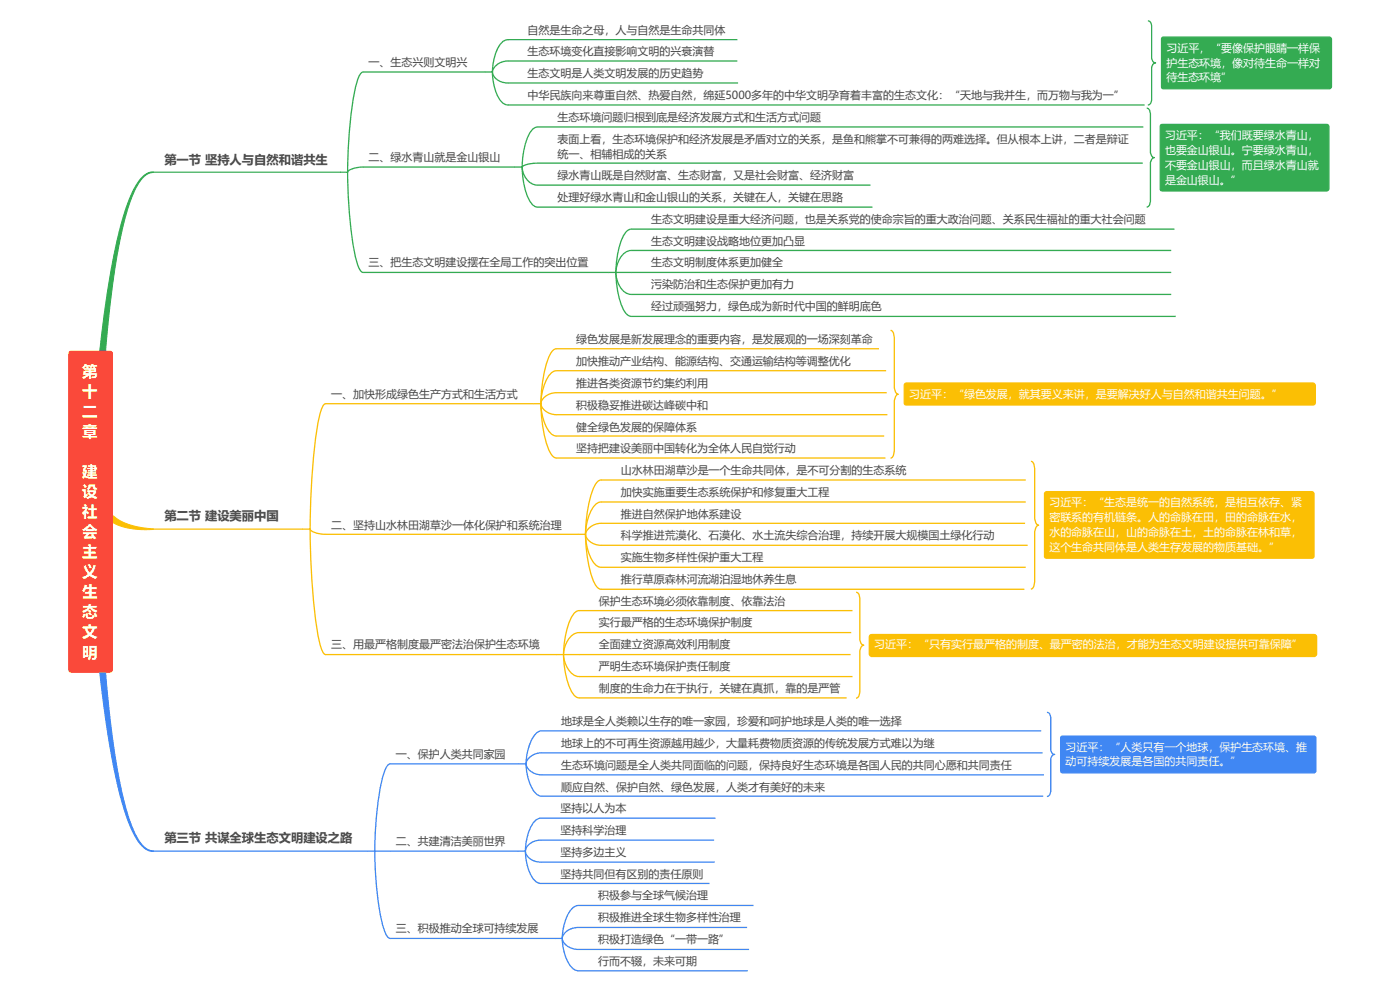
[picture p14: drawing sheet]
<svg xmlns="http://www.w3.org/2000/svg" width="420mm" height="297mm" viewBox="0 0 420 297" stroke-linecap="round" stroke-linejoin="round" font-family="sans-serif">
<defs><g id="words">
<g font-size="4.7" fill="#fff">
<text x="24.7" y="113.1">第</text>
<text x="24.7" y="119.1">十</text>
<text x="24.7" y="125.1">二</text>
<text x="24.7" y="131.1">章</text>
<text x="24.7" y="143.2">建</text>
<text x="24.7" y="149.2">设</text>
<text x="24.7" y="155.2">社</text>
<text x="24.7" y="161.2">会</text>
<text x="24.7" y="167.2">主</text>
<text x="24.7" y="173.2">义</text>
<text x="24.7" y="179.2">生</text>
<text x="24.7" y="185.3">态</text>
<text x="24.7" y="191.3">文</text>
<text x="24.7" y="197.3">明</text>
</g>
<g font-size="3.7" fill="#454545">
<text x="49.3" y="49.1">第一节 坚持人与自然和谐共生</text>
<text x="49.3" y="156.1">第二节 建设美丽中国</text>
<text x="49.3" y="252.8">第三节 共谋全球生态文明建设之路</text>
</g>
<g font-size="3.3" fill="#454545">
<text x="158.4" y="10.1">自然是生命之母，人与自然是生命共同体</text>
<text x="158.4" y="16.6">生态环境变化直接影响文明的兴衰演替</text>
<text x="110.6" y="19.9">一、生态兴则文明兴</text>
<text x="158.4" y="23.1">生态文明是人类文明发展的历史趋势</text>
<text x="158.4" y="29.7">中华民族向来尊重自然、热爱自然，绵延5000多年的中华文明孕育着丰富的生态文化：“天地与我并生，而万物与我为一”</text>
<text x="167.3" y="36.2">生态环境问题归根到底是经济发展方式和生活方式问题</text>
<text x="167.3" y="42.8">表面上看，生态环境保护和经济发展是矛盾对立的关系，是鱼和熊掌不可兼得的两难选择。但从根本上讲，二者是辩证</text>
<text x="167.3" y="47.3">统一、相辅相成的关系</text>
<text x="110.6" y="48.3">二、绿水青山就是金山银山</text>
<text x="167.3" y="53.7">绿水青山既是自然财富、生态财富，又是社会财富、经济财富</text>
<text x="167.3" y="60.3">处理好绿水青山和金山银山的关系，关键在人，关键在思路</text>
<text x="195.4" y="66.9">生态文明建设是重大经济问题，也是关系党的使命宗旨的重大政治问题、关系民生福祉的重大社会问题</text>
<text x="195.4" y="73.5">生态文明建设战略地位更加凸显</text>
<text x="110.6" y="79.9">三、把生态文明建设摆在全局工作的突出位置</text>
<text x="195.4" y="79.9">生态文明制度体系更加健全</text>
<text x="195.4" y="86.5">污染防治和生态保护更加有力</text>
<text x="195.4" y="93.1">经过顽强努力，绿色成为新时代中国的鲜明底色</text>
<text x="172.9" y="103">绿色发展是新发展理念的重要内容，是发展观的一场深刻革命</text>
<text x="172.9" y="109.4">加快推动产业结构、能源结构、交通运输结构等调整优化</text>
<text x="99.4" y="119.3">一、加快形成绿色生产方式和生活方式</text>
<text x="172.9" y="116">推进各类资源节约集约利用</text>
<text x="172.9" y="122.6">积极稳妥推进碳达峰碳中和</text>
<text x="172.9" y="129.2">健全绿色发展的保障体系</text>
<text x="172.9" y="135.6">坚持把建设美丽中国转化为全体人民自觉行动</text>
<text x="186.3" y="142.2">山水林田湖草沙是一个生命共同体，是不可分割的生态系统</text>
<text x="186.3" y="148.8">加快实施重要生态系统保护和修复重大工程</text>
<text x="186.3" y="155.4">推进自然保护地体系建设</text>
<text x="99.4" y="158.7">二、坚持山水林田湖草沙一体化保护和系统治理</text>
<text x="186.3" y="161.8">科学推进荒漠化、石漠化、水土流失综合治理，持续开展大规模国土绿化行动</text>
<text x="186.3" y="168.4">实施生物多样性保护重大工程</text>
<text x="186.3" y="175">推行草原森林河流湖泊湿地休养生息</text>
<text x="179.7" y="181.6">保护生态环境必须依靠制度、依靠法治</text>
<text x="179.7" y="188">实行最严格的生态环境保护制度</text>
<text x="99.4" y="194.5">三、用最严格制度最严密法治保护生态环境</text>
<text x="179.7" y="194.5">全面建立资源高效利用制度</text>
<text x="179.7" y="201.2">严明生态环境保护责任制度</text>
<text x="179.7" y="207.8">制度的生命力在于执行，关键在真抓，靠的是严管</text>
<text x="168.5" y="217.5">地球是全人类赖以生存的唯一家园，珍爱和呵护地球是人类的唯一选择</text>
<text x="118.8" y="227.3">一、保护人类共同家园</text>
<text x="168.5" y="224">地球上的不可再生资源越用越少，大量耗费物质资源的传统发展方式难以为继</text>
<text x="168.5" y="230.6">生态环境问题是全人类共同面临的问题，保持良好生态环境是各国人民的共同心愿和共同责任</text>
<text x="168.5" y="237.2">顺应自然、保护自然、绿色发展，人类才有美好的未来</text>
<text x="168.3" y="243.6">坚持以人为本</text>
<text x="168.3" y="250.2">坚持科学治理</text>
<text x="118.8" y="253.5">二、共建清洁美丽世界</text>
<text x="168.3" y="256.8">坚持多边主义</text>
<text x="168.3" y="263.4">坚持共同但有区别的责任原则</text>
<text x="179.5" y="269.8">积极参与全球气候治理</text>
<text x="118.8" y="279.7">三、积极推动全球可持续发展</text>
<text x="179.5" y="276.4">积极推进全球生物多样性治理</text>
<text x="179.5" y="283">积极打造绿色“一带一路”</text>
<text x="179.5" y="289.6">行而不辍，未来可期</text>
</g>
<g font-size="3.3" fill="#fff">
<text x="350" y="15.5">习近平，“要像保护眼睛一样保</text>
<text x="350" y="20">护生态环境，像对待生命一样对</text>
<text x="350" y="24.4">待生态环境”</text>
<text x="349.6" y="41.7">习近平：“我们既要绿水青山，</text>
<text x="349.6" y="46.1">也要金山银山。宁要绿水青山，</text>
<text x="349.6" y="50.6">不要金山银山，而且绿水青山就</text>
<text x="349.6" y="55.1">是金山银山。”</text>
<text x="272.8" y="119.3">习近平：“绿色发展，就其要义来讲，是要解决好人与自然和谐共生问题。”</text>
<text x="314.9" y="151.9">习近平：“生态是统一的自然系统，是相互依存、紧</text>
<text x="314.9" y="156.3">密联系的有机链条。人的命脉在田，田的命脉在水，</text>
<text x="314.9" y="160.8">水的命脉在山，山的命脉在土，土的命脉在林和草，</text>
<text x="314.9" y="165.3">这个生命共同体是人类生存发展的物质基础。”</text>
<text x="262.3" y="194.5">习近平：“只有实行最严格的制度、最严密的法治，才能为生态文明建设提供可靠保障”</text>
<text x="319.8" y="225.2">习近平：“人类只有一个地球，保护生态环境、推</text>
<text x="319.8" y="229.7">动可持续发展是各国的共同责任。”</text>
</g>
</g></defs>
<path d="M344.5 6.3a1.38 1.38 0 0 1 1.1 1.5l.1 9.8a1.38 1.38 0 0 0 1.1 1.3 1.48 1.48 0 0 0-1.2 1.3v9.8a1.36 1.36 0 0 1-1.1 1.5M344.1 32.4a1.76 1.76 0 0 1 1.2 1.9v11.6a1.54 1.54 0 0 0 1.1 1.4 1.68 1.68 0 0 0-1.1 1.6l-.1 11.8a1.37 1.37 0 0 1-1.1 1.4" fill="none" stroke="#34ab52" stroke-width=".39"/>
<path d="M267.3 99.1a1.93 1.93 0 0 1 1.1 2.3l.1 15.4a1.64 1.64 0 0 0 1.1 1.5 2.4 2.4 0 0 0-1.2 2.1l-.1 15.3a1.74 1.74 0 0 1-1 1.8M309.4 138.4a1.93 1.93 0 0 1 1.1 2.3l.1 15.3a1.64 1.64 0 0 0 1.1 1.6 2.4 2.4 0 0 0-1.2 2v15.3a1.74 1.74 0 0 1-1.1 1.8M256.9 177.7a1.91 1.91 0 0 1 1.1 2l.1 12.4a1.63 1.63 0 0 0 1.1 1.5 1.79 1.79 0 0 0-1.2 1.7v12.7a1.45 1.45 0 0 1-1.1 1.5" fill="none" stroke="#fbbf04" stroke-width=".39"/>
<path d="M314.2 213.7a1.38 1.38 0 0 1 1.1 1.6l.1 9.8a1.38 1.38 0 0 0 1.1 1.3 1.48 1.48 0 0 0-1.2 1.3v9.8a1.36 1.36 0 0 1-1.1 1.5" fill="none" stroke="#4087f3" stroke-width=".39"/>
<path d="M42.7 53.2a4 4 0 0 1 3.3-1.5 7.5 7.5 0 0 0-5.3 4.9l-1.3 3.1-1.3 3.9-2.6 10.8-2.1 13.9-1.7 16.6a1.25 1.25 0 0 1-1 1.6 1.15 1.15 0 0 1-.7-1.8l2.7-19.7 1.4-8.2 1.6-6.9 1.7-6.1 1.7-4.6 1.8-3.8z" fill-rule="evenodd" fill="#34ab52"/>
<path d="M42.7 53.2a4 4 0 0 1 3.3-1.5 7.5 7.5 0 0 0-5.3 4.9l-1.3 3.1-1.3 3.9-2.6 10.8-2.1 13.9-1.7 16.6a1.25 1.25 0 0 1-1 1.6 1.15 1.15 0 0 1-.7-1.8l2.7-19.7 1.4-8.2 1.6-6.9 1.7-6.1 1.7-4.6 1.8-3.8z" fill="none" stroke="#34ab52" stroke-width=".3"/>
<path d="M109 21.6a2.98 2.98 0 0 0-1.7 2.4 115.3 115.3 0 0 0-3 27.7h-2.1M109 50.1a5.3 5.3 0 0 0-4.7 1.6 115.3 115.3 0 0 0 3 27.6 2.98 2.98 0 0 0 1.7 2.4" fill="none" stroke="#34ab52" stroke-width=".39"/>
<path d="M32.9 155a1.28 1.28 0 0 1 1.9 .4 24.1 24.1 0 0 0 11.2 3.4l-1.9 .1-3.3-.1a15.3 15.3 0 0 1-7.9-2.8l-.2-.3z" fill-rule="evenodd" fill="#fbbf04"/>
<path d="M32.9 155a1.28 1.28 0 0 1 1.9 .4 24.1 24.1 0 0 0 11.2 3.4l-1.9 .1-3.3-.1a15.3 15.3 0 0 1-7.9-2.8l-.2-.3z" fill="none" stroke="#fbbf04" stroke-width=".3"/>
<path d="M97.7 121.1a3 3 0 0 0-1.5 2.5 159.3 159.3 0 0 0-3.1 32.8v2.4h-2.2M97.7 160.3a5.3 5.3 0 0 1-4.6-1.5l.3 12.1a106.8 106.8 0 0 0 3.2 24.1l.7 1.2 .4 .2" fill="none" stroke="#fbbf04" stroke-width=".39"/>
<path d="M30.1 200.9a.87 .87 0 0 1 1-.2 .87 .87 0 0 1 .6 .9l1.8 17.8 2.3 14.5 1.2 5.6 1.4 5.1 1.7 4.5 1.6 3.1a6.1 6.1 0 0 0 4.3 3.2 5.6 5.6 0 0 1-4.7-3.2l-1.8-3.3-1.7-4.4-1.6-5.4-1.5-6.3-3-17.1-1.8-14z" fill-rule="evenodd" fill="#4087f3"/>
<path d="M30.1 200.9a.87 .87 0 0 1 1-.2 .87 .87 0 0 1 .6 .9l1.8 17.8 2.3 14.5 1.2 5.6 1.4 5.1 1.7 4.5 1.6 3.1a6.1 6.1 0 0 0 4.3 3.2 5.6 5.6 0 0 1-4.7-3.2l-1.8-3.3-1.7-4.4-1.6-5.4-1.5-6.3-3-17.1-1.8-14z" fill="none" stroke="#4087f3" stroke-width=".3"/>
<g fill="none" stroke="#4087f3" stroke-width=".39">
<path d="M162.5 219.3a5.1 5.1 0 0 0-3.5 4l-.7 2.4-.4 3.5h-2.2M117.1 229.2a2.94 2.94 0 0 0-1.7 2.3 88 88 0 0 0-2.9 23.9h-2.2M157.9 229.2a4.4 4.4 0 0 0 4.6 3.3M157.9 229.2a13.9 13.9 0 0 0 3.2 9.2l1.4 .5M162.5 225.9a4.4 4.4 0 0 0-4.6 3.3M117.1 255.4h-4.5a85.9 85.9 0 0 0 2.8 23.8 2.94 2.94 0 0 0 1.7 2.4M157.7 255.4a4.3 4.3 0 0 0 4.6 3.3M157.7 255.4a14.9 14.9 0 0 0 2.5 8.5l1.4 1 .7 .2M162.3 245.5a5 5 0 0 0-3.6 4l-.6 2.4-.4 3.5h-2.2M162.3 252.1a4.3 4.3 0 0 0-4.6 3.3M173.6 271.7a5.2 5.2 0 0 0-3.8 4l-.7 2.4-.4 3.5h-2.1M173.6 278.3a4.5 4.5 0 0 0-4.9 3.3"/>
<path d="M168.7 281.6a4.5 4.5 0 0 0 4.9 3.3M168.7 281.6a13.4 13.4 0 0 0 3.4 9.1l1.5 .6"/>
</g>
<g fill="none" stroke="#34ab52" stroke-width=".39">
<path d="M152.4 11.9a4.9 4.9 0 0 0-3.6 3.9l-.6 2.4-.4 3.4h-2.2M152.4 18.3a4.5 4.5 0 0 0-4.6 3.3M147.8 21.6a4.3 4.3 0 0 0 4.6 3.3M147.8 21.6a15.2 15.2 0 0 0 2.5 8.8l1.4 1 .7 .1M161.4 38.1a5 5 0 0 0-3.5 4.2l-.9 3.9-.3 3.9h-2.1M156.7 50.1a5.5 5.5 0 0 0 4.7 5.5M156.7 50.1a21.6 21.6 0 0 0 2.7 10.9l1.3 1 .7 .1M161.4 49l-3.1 .3-1.2 .4-.4 .4M189.5 68.7a4.8 4.8 0 0 0-3.2 4l-1 3.8-.5 5.2h-2.1M189.5 75.1a5.6 5.6 0 0 0-4.5 5l-.2 1.6M184.8 81.7h4.7M184.8 81.7a7 7 0 0 0 3.9 6.5l.8 .1"/>
<path d="M184.8 81.7a24.3 24.3 0 0 0 2.9 12.1l1.1 1 .7 .1"/>
</g>
<g fill="none" stroke="#fbbf04" stroke-width=".39">
<path d="M167 104.6a2.97 2.97 0 0 0-2.1 2.2 40 40 0 0 0-2.6 14.3h-2.1M167 111.2a5.1 5.1 0 0 0-3.6 4.1l-.7 2.3-.4 3.5M167 117.8a4.4 4.4 0 0 0-4.7 3.3M162.3 121.1a4.4 4.4 0 0 0 4.7 3.3M162.3 121.1a13.9 13.9 0 0 0 3.3 9.2l1.4 .5M162.3 121.1a35.9 35.9 0 0 0 3.1 15.1l1 1.1 .6 .1M180.4 144a2.97 2.97 0 0 0-2.1 2.1 39.5 39.5 0 0 0-2.6 14.2h-2.1M180.4 150.6a5 5 0 0 0-3.6 3.9l-.7 2.4-.4 3.4M180.4 157a4.6 4.6 0 0 0-4.7 3.3M175.7 160.3a4.4 4.4 0 0 0 4.7 3.3M175.7 160.3a14.1 14.1 0 0 0 3.3 9.4l1.4 .5M175.7 160.3a36.9 36.9 0 0 0 3 15.3l1.1 1.1 .6 .1"/>
<path d="M169.1 196.4h4.7M169.1 196.4a7.5 7.5 0 0 0 3.9 6.5l.8 .1M169.1 196.4a25 25 0 0 0 2.8 11.7l1.2 1.1 .7 .2M173.8 183.2a5 5 0 0 0-3.2 4l-1 3.9-.5 5.3h-2.1M173.8 189.8a5.9 5.9 0 0 0-4.6 5.8l-.1 .8"/>
</g>
<path d="M20.9 105.6l.6-.2h11.4a.71 .71 0 0 1 .8 .8v94.7a.71 .71 0 0 1-.8 .7h-11.4a.64 .64 0 0 1-.8-.7v-94.7z" fill-rule="evenodd" fill="#fa493a"/>
<path d="M20.9 105.6l.6-.2h11.4a.71 .71 0 0 1 .8 .8v94.7a.71 .71 0 0 1-.8 .7h-11.4a.64 .64 0 0 1-.8-.7v-94.7z" fill="none" stroke="#fa493a" stroke-width=".39"/>
<path d="M152.4 11.9h68.9M152.4 18.3h68.9M109 21.6h36.6M152.4 24.9h69.1M152.4 31.5h191.1M45.9 51.7h56.3M109 50.1h45.6M109 81.7h73.7" fill="none" stroke="#34ab52" stroke-width=".39"/>
<path d="M97.7 121.1h62.5M45.9 158.8h45M97.7 160.3h75.9M97.7 196.4h69.3" fill="none" stroke="#fbbf04" stroke-width=".39"/>
<path d="M117.1 229.2h38.6M45.9 255.4h64.4M117.1 255.4h38.4M117.1 281.6h49.5" fill="none" stroke="#4087f3" stroke-width=".39"/>
<path d="M348.7 11.3l.7-.2h49.4a.71 .71 0 0 1 .8 .8v14a.71 .71 0 0 1-.8 .7h-49.4a.64 .64 0 0 1-.8-.7v-14z" fill-rule="evenodd" fill="#34ab52"/>
<path d="M348.7 11.3l.7-.2h49.4a.71 .71 0 0 1 .8 .8v14a.71 .71 0 0 1-.8 .7h-49.4a.64 .64 0 0 1-.8-.7v-14zM161.4 38.1h181.7M161.4 49h181.6M161.4 55.6h99.9M161.4 62.1h100.5" fill="none" stroke="#34ab52" stroke-width=".39"/>
<path d="M348.4 37.5l.6-.2h49a.71 .71 0 0 1 .8 .8v18.4a.71 .71 0 0 1-.8 .8h-49a.64 .64 0 0 1-.8-.8v-18.4z" fill-rule="evenodd" fill="#34ab52"/>
<path d="M348.4 37.5l.6-.2h49a.71 .71 0 0 1 .8 .8v18.4a.71 .71 0 0 1-.8 .8h-49a.64 .64 0 0 1-.8-.8v-18.4zM189.5 68.7h163M189.5 75.1h162M189.5 81.7h162M189.5 88.3h162M189.5 94.9h163.3" fill="none" stroke="#34ab52" stroke-width=".39"/>
<path d="M167 104.6h96.8M167 111.2h98.9M167 117.8h99.1M167 124.4h99.3M167 130.8h98.4M167 137.4h98.7" fill="none" stroke="#fbbf04" stroke-width=".39"/>
<path d="M271.5 115.2l.6-.3h121.9l.5 .3 .3 .5v5a.71 .71 0 0 1-.8 .8h-121.9a.64 .64 0 0 1-.7-.8v-5z" fill-rule="evenodd" fill="#fbbf04"/>
<path d="M271.5 115.2l.6-.3h121.9l.5 .3 .3 .5v5a.71 .71 0 0 1-.8 .8h-121.9a.64 .64 0 0 1-.7-.8v-5zM180.4 144h127.4M180.4 150.6h127.4M180.4 157h127.2M180.4 163.6h128M180.4 170.2h127.4M180.4 176.8h127" fill="none" stroke="#fbbf04" stroke-width=".39"/>
<path d="M313.6 147.8l.6-.3h79.4a.71 .71 0 0 1 .8 .8v18.4a.64 .64 0 0 1-.8 .8h-79.4a.64 .64 0 0 1-.7-.8v-18.4z" fill-rule="evenodd" fill="#fbbf04"/>
<path d="M313.6 147.8l.6-.3h79.4a.71 .71 0 0 1 .8 .8v18.4a.64 .64 0 0 1-.8 .8h-79.4a.64 .64 0 0 1-.7-.8v-18.4zM173.8 183.2h82M173.8 189.8h81.7M173.8 196.4h81.5M173.8 203h82M173.8 209.4h80.3" fill="none" stroke="#fbbf04" stroke-width=".39"/>
<path d="M261.1 190.6l.6-.2h132.7a.71 .71 0 0 1 .7 .8v5l-.2 .5-.5 .3h-132.7l-.6-.3-.2-.5v-5z" fill-rule="evenodd" fill="#fbbf04"/>
<path d="M261.1 190.6l.6-.2h132.7a.71 .71 0 0 1 .7 .8v5l-.2 .5-.5 .3h-132.7l-.6-.3-.2-.5v-5z" fill="none" stroke="#fbbf04" stroke-width=".39"/>
<path d="M162.5 219.3h150M162.5 225.9h150.4M162.5 232.5h150.8M162.5 238.9h150.6" fill="none" stroke="#4087f3" stroke-width=".39"/>
<path d="M318.5 221l.6-.2h75.1a.71 .71 0 0 1 .7 .8v9.5a.71 .71 0 0 1-.7 .8h-75.1a.64 .64 0 0 1-.8-.8v-9.5z" fill-rule="evenodd" fill="#4087f3"/>
<path d="M318.5 221l.6-.2h75.1a.71 .71 0 0 1 .7 .8v9.5a.71 .71 0 0 1-.7 .8h-75.1a.64 .64 0 0 1-.8-.8v-9.5zM162.3 245.5h52.4M162.3 252.1h52M162.3 258.7h52.2M162.3 265.1h50.7M173.6 271.7h52.6M173.6 278.3h50.6M173.6 284.9h51.2M173.6 291.3h50.8" fill="none" stroke="#4087f3" stroke-width=".39"/>
<use href="#words"/>
</svg>
